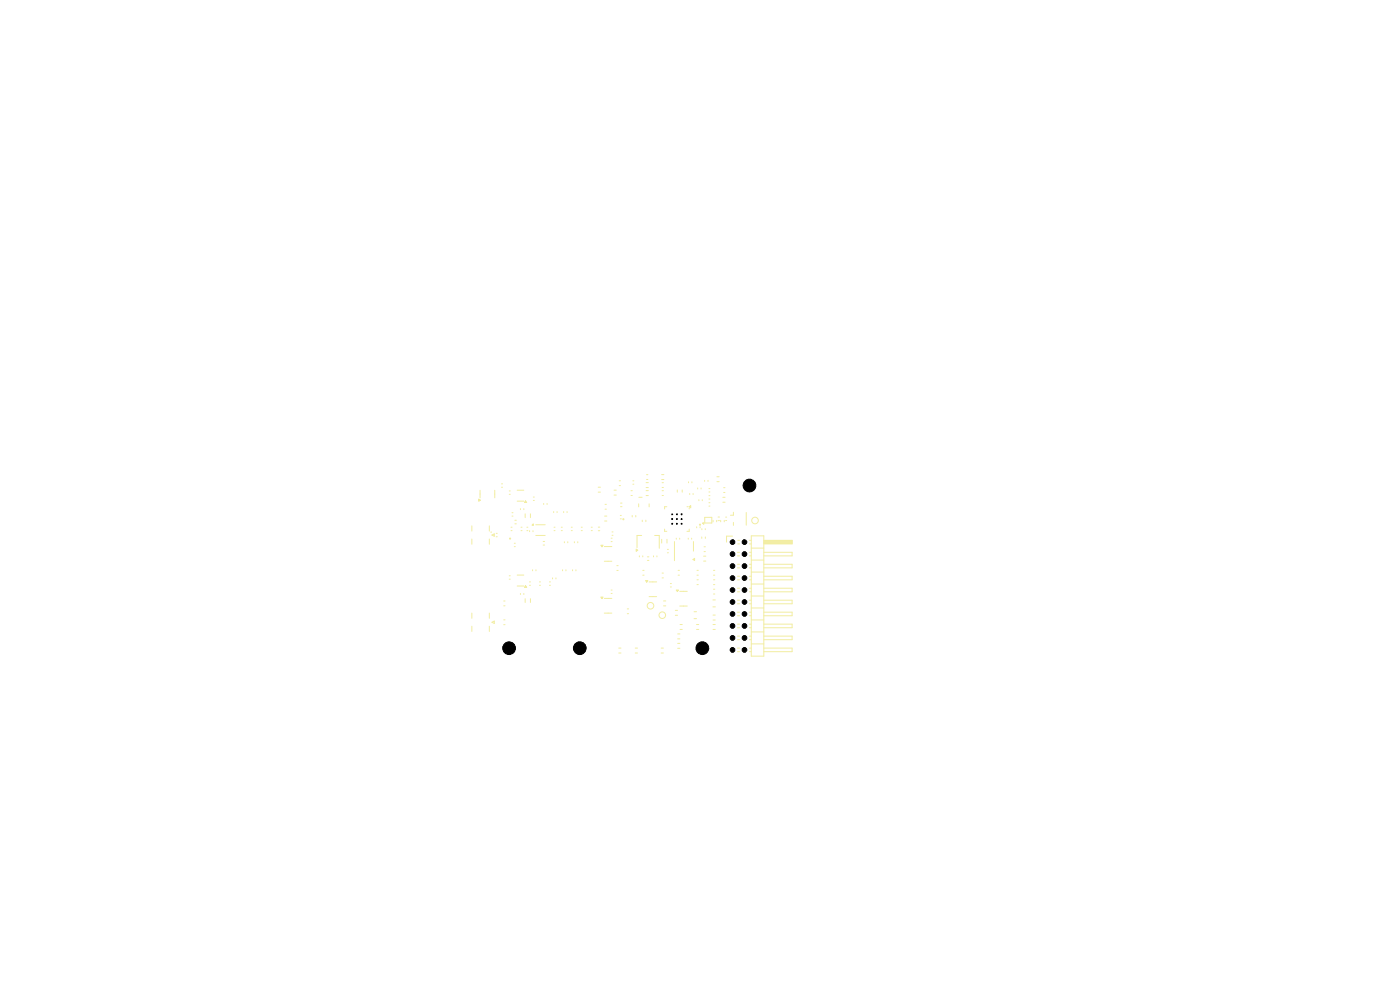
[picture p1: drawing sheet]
<svg xmlns="http://www.w3.org/2000/svg" width="297mm" height="210mm" viewBox="0 0 297 210" stroke-linecap="round" stroke-linejoin="round" font-family="sans-serif">
<g fill="none" stroke="#f2eda1" stroke-width=".21">
<path d="M115.2 114.9h.3M115.2 115.6h.3M125.4 111.8h.2M125.4 112.6h.2M128.3 109.5h.4M128.3 110.5h.4M130.3 104h.4M130.3 105h.4M135.5 106.9v.6M135.5 105.5h.7M137.2 100.7h.2M137.2 101.7h.2"/>
<path d="M137.7 106.9v.6M121.5 120.9v.2M122.2 120.9v.2M143.5 125.2h.4l-.2 .3zM144.2 125.4h1.6M144.2 128.6h1.6M151.4 121h.2M151.4 122h.2"/>
<circle cx="140.5" cy="130.5" r=".7"/>
</g>
<path d="M143.5 125.2h.4l-.2 .3z" fill="#f2eda1"/>
<g fill="none" stroke="#f2eda1" stroke-width=".21">
<path d="M100.1 111.6v1.1M100.1 114.3v1.2M103.8 111.6v1.1M103.8 114.3v1.2M104.4 113.5l.5-.2v.5zM105.3 113.1h.2M105.3 113.9h.2M111.4 109v.8M112.4 112.6v.2M112.5 109v.8M113.1 112.6v.2M117.5 111.8h.2"/>
<path d="M117.5 112.6h.2M119.1 111.8h.2M119.1 112.6h.2M119.7 114.9v.2M120.5 114.9v.2M130.9 120h.2M137.1 102.4h.4M137.1 103.4h.4M140.4 100.7h.4M140.4 101.7h.4M146.3 104.7v.2M147 104.7v.2"/>
<path d="M149 110.9h.3v.3zM149.5 109.7h1.5v1.2h-1.5zM152.1 101.1h.5M152.1 102.2h.5M112.3 123.4h.2M112.3 124.2h.2M130.9 121h.2M134.8 137.5h.4M134.8 138.5h.4M151.3 130.5h.4M151.3 131.5h.4M151.4 123h.2"/>
<path d="M151.4 124h.2M151.4 125h.2M151.4 126h.2"/>
</g>
<circle cx="148.5" cy="111.3" r=".12" fill="#f2eda1" stroke="#f2eda1" stroke-width=".21"/>
<path d="M149 110.9h.3v.3z" fill="#f2eda1"/>
<g fill="none" stroke="#f2eda1" stroke-width=".21">
<path d="M131.4 102h.2M131.4 103h.2M134.1 109.3v.4M134.9 109.3v.4M141 112.2v.5h.5M141.5 107.5h-.5v.5M145.7 107.5h.3M146.2 112.2v.5h-.5M146.2 107.8v.2M146.2 107.5l.3-.3v.5zM150.4 105.1h.2M150.4 105.9h.2"/>
<path d="M143.8 134.5h.4M143.8 135.5h.4"/>
</g>
<path d="M146.2 107.5l.3-.3v.5z" fill="#f2eda1"/>
<g fill="none" stroke="#f2eda1" stroke-width=".21">
<path d="M101.6 105.9l.3 .2-.3 .2zM101.8 104v1.6M105 104v1.6M110.4 107.9v.2M110.5 111.8h.2M110.5 112.6h.2M111.1 107.9v.2M119.6 108.5v.2M120.3 108.5v.2M143.7 103.9v.5M144.7 103.9v.5M150.4 106.6h.2"/>
<path d="M150.4 107.4h.2M153.5 103.4h.3M153.5 104.5h.3M155.6 108.7v.6h-.6M155.6 110.8v.7M158.3 108.7v2.7M140.8 127.5h.4M140.8 128.5h.4M142.2 123.8h.2M142.2 124.5h.2M143.8 136.5h.4M143.8 137.5h.4"/>
<path d="M151.2 127.3h.6M151.2 128.7h.6"/>
</g>
<path d="M101.6 105.9l.3 .2-.3 .2z" fill="#f2eda1"/>
<path d="M138.6 117.9v.2M139.4 117.9v.2M151.3 110.4v.3M152 110.4v.3M127.5 126.7h.4l-.2 .3zM128.2 126.9h1.6M128.2 130.1h1.6M133.1 129.2h.3M133.1 130.2h.3" fill="none" stroke="#f2eda1" stroke-width=".21"/>
<path d="M127.5 126.7h.4l-.2 .3z" fill="#f2eda1"/>
<path d="M127.5 115.7h.4l-.2 .3zM128.2 115.9h1.6M128.2 119.1h1.6M129.6 125.2h.3M129.6 125.9h.3" fill="none" stroke="#f2eda1" stroke-width=".21"/>
<path d="M127.5 115.7h.4l-.2 .3z" fill="#f2eda1"/>
<g fill="none" stroke="#f2eda1" stroke-width=".21">
<path d="M109.2 110.4h.3M109.2 111.1h.3M123.3 111.8h.2M123.3 112.6h.2M128.4 107h.2M128.4 108h.2M129.8 112.8h.2M129.8 113.6h.2M135 116.5l.3 .2-.3 .3zM136.1 113.6h-1v2.6M136.3 110.3v.4M137 110.3v.4"/>
<path d="M138.9 113.6h1v2.7M143.5 114.2v.2M144.2 114.2v.2M148 103.5v.2M148.7 103.5v.2M153.9 109.7h.3M153.9 110.4h.3M106.9 127.5h.2M106.9 128.5h.2M113 120.9v.2M113.7 120.9v.2M147.9 123h.2"/>
<path d="M147.9 124h.2"/>
</g>
<path d="M135 116.5l.3 .2-.3 .3z" fill="#f2eda1"/>
<path d="M106.4 102.6h.2M106.4 103.4h.2M109.7 104h1.4M109.7 106.3h1.4M111.5 106.3l.2 .3h-.4zM113.1 105.4h.3M113.1 106.2h.3M121.2 111.8h.2M121.2 112.6h.2M146.1 102.2v.2M146.8 102.2v.2" fill="none" stroke="#f2eda1" stroke-width=".21"/>
<path d="M111.5 106.3l.2 .3h-.4z" fill="#f2eda1"/>
<g fill="none" stroke="#f2eda1" stroke-width=".21">
<path d="M129.6 114.2h.3M129.6 114.9h.3M133.9 104.1h.2M133.9 105.1h.2M134.3 102h.2M134.3 102.7h.2M140.4 114.4v.8M141.5 114.4v.8M146 114.2v.2M146.7 114.2v.2M136.4 121h.2M136.4 122h.2"/>
<path d="M137 123.2h.4l-.2 .3zM137.7 123.4h1.6M137.7 126.6h1.6M140.5 121.6h.2M140.5 122.6h.2"/>
</g>
<path d="M137 123.2h.4l-.2 .3z" fill="#f2eda1"/>
<g fill="none" stroke="#f2eda1" stroke-width=".21">
<path d="M109.1 115.2h.2M109.1 116h.2M117.5 108.5v.2M118.2 108.5v.2M126.9 103.4h.5M126.9 104.4h.5M137.3 118.1h.4M137.3 118.9h.4M149.5 101.9v.2M150.2 101.9v.2M155.4 113.7h-1.3v1.3M156.4 117.2h.5"/>
<path d="M156.4 117.9h.5M156.4 119.7h.5M156.5 114.6h.4M156.5 115.4h.4M159 117.2h.4M159 117.9h.4M159 119.7h.4M159 114.6h.4M159 115.4h.4M159.4 113.7h2.6v25.5h-2.6zM159.4 116.3h2.6M159.4 118.8h2.6"/>
<path d="M162 117.2h6v.7h-6M162 119.7h6v.8h-6M162 114.6h6v.8h-6M162 114.7h6M162 114.8h6M162 114.9h6M162 115h6M162 115.2h6M162 115.3h6M109.7 122h1.4M109.7 124.3h1.4M111.5 124.3l.2 .3h-.4z"/>
<path d="M116.6 123.4h.2M116.6 124.2h.2M143.9 121h.2M143.9 122h.2M156.4 120.5h.5M156.4 122.2h.5M156.4 123h.5M156.4 124.8h.5M156.4 125.5h.5M156.4 127.3h.5M156.4 128.1h.5M156.4 129.9h.5"/>
<path d="M156.4 130.6h.5M156.4 132.4h.5M156.4 133.2h.5M156.4 134.9h.5M156.4 135.7h.5M156.4 137.5h.5M156.4 138.2h.5M159 120.5h.4M159 122.2h.4M159 123h.4M159 124.8h.4M159 125.5h.4"/>
<path d="M159 127.3h.4M159 128.1h.4M159 129.9h.4M159 130.6h.4M159 132.4h.4M159 133.2h.4M159 134.9h.4M159 135.7h.4M159 137.5h.4M159 138.2h.4M159.4 121.4h2.6M159.4 123.9h2.6"/>
<path d="M159.4 126.4h2.6M159.4 129h2.6M159.4 131.5h2.6M159.4 134.1h2.6M159.4 136.6h2.6M162 122.2h6v.8h-6M162 124.8h6v.7h-6M162 127.3h6v.8h-6M162 129.9h6v.7h-6M162 132.4h6v.8h-6M162 134.9h6v.8h-6M162 137.5h6v.7h-6"/>
</g>
<path d="M111.5 124.3l.2 .3h-.4z" fill="#f2eda1"/>
<g fill="none" stroke="#f2eda1" stroke-width=".21">
<path d="M108.6 108.8h.2M108.6 109.5h.2M115.3 106.8v.2M116.1 106.8v.2M121.8 114.9v.2M122.6 114.9v.2M131.6 109.3h.2M131.6 110.1h.2M141.6 116.5h.2M141.6 117.3h.2M143.1 114.9v4M147 118.7l.4-.3v.5z"/>
<path d="M147.1 114.9v2M147.8 111.7v.3M148.5 111.7v.3M152.9 110.4v.3M153.3 105.5h.5M153.3 106.5h.5M153.6 110.4v.3M100.1 130.1v1.1M100.1 132.8v1.2M103.8 130.1v1.1M103.8 132.8v1.2M104.4 132l.5-.2v.5z"/>
<path d="M108 122.1h.2M108 122.9h.2M117.2 122.6v.2M117.9 122.6v.2M119.3 120.9v.2M120.1 120.9v.2M143.3 129.5h.4M143.3 130.5h.4M144.3 132.5h.4M144.3 133.5h.4M147.2 129.8h.6M147.2 131.2h.6"/>
<path d="M147.8 132.5h.4M147.8 133.5h.4M147.9 121h.2M147.9 122h.2M151.3 132.5h.4M151.3 133.5h.4"/>
<circle cx="138" cy="128.5" r=".7"/>
</g>
<path d="M147 118.7l.4-.3v.5z" fill="#f2eda1"/>
<g fill="none" stroke="#f2eda1" stroke-width=".21">
<path d="M108 104.1h.2M108 104.9h.2M108.4 111.8h.2M108.4 112.6h.2M111.8 111.8h.2M111.8 112.6h.2M113.1 111.1v.3h-.2zM113.7 111.3h2M113.7 113.6h2M131.6 106.7h.4M131.6 107.5h.4M137.1 105.1h.4"/>
<path d="M137.1 104.1h.4M140.5 102.4h.2M140.5 103.4h.2M140.5 104.1h.2M140.5 105.1h.2M148.3 106v.2M148.9 112.1v.3M149 106v.2M149.3 118h.4M149.3 119h.4M149.4 116h.2M149.4 117h.2"/>
<path d="M149.6 112.1v.3M150.4 103.6h.2M150.4 104.4h.2M152.3 109.7h.3M152.3 110.4h.3M106.9 131.5h.2M106.9 132.5h.2M110.4 125.9v.2M111.1 125.9v.2M111.4 127v.8M112.5 127v.8M114.4 123.4h.3"/>
<path d="M114.4 124.2h.3M131.3 137.5h.4M131.3 138.5h.4M140.3 137.5h.4M140.3 138.5h.4"/>
<circle cx="104.2" cy="112.9" r=".05"/>
</g>
<g fill="#f2eda1" stroke="#f2eda1" stroke-width=".21">
<circle cx="108.2" cy="114.3" r=".12"/>
<circle cx="132.3" cy="110.1" r=".12"/>
</g>
<path d="M113.1 111.1v.3h-.2z" fill="#f2eda1"/>
<g fill="none" stroke="#f2eda1" stroke-width=".21">
<path d="M126.9 111.8h.3M126.9 112.6h.3M135.6 117.9v.2M136.4 117.9v.2M148.9 113.9v.3M149.6 113.9v.3"/>
<circle cx="160.2" cy="110.4" r=".7"/>
</g>
<g fill="#000" stroke="#000" stroke-width=".21">
<circle cx="142.6" cy="110.1" r=".1"/>
<circle cx="142.6" cy="111.1" r=".1"/>
<circle cx="142.6" cy="109.1" r=".1"/>
<circle cx="143.6" cy="111.1" r=".1"/>
<circle cx="143.6" cy="110.1" r=".1"/>
<circle cx="143.6" cy="109.1" r=".1"/>
<circle cx="144.6" cy="111.1" r=".1"/>
<circle cx="144.6" cy="110.1" r=".1"/>
<circle cx="144.6" cy="109.1" r=".1"/>
<circle cx="155.4" cy="115" r=".5"/>
<circle cx="155.4" cy="117.5" r=".5"/>
<circle cx="157.9" cy="115" r=".5"/>
<circle cx="157.9" cy="117.5" r=".5"/>
<circle cx="159" cy="103" r="1.35"/>
<circle cx="108" cy="137.5" r="1.35"/>
<circle cx="123" cy="137.5" r="1.35"/>
<circle cx="149" cy="137.5" r="1.35"/>
<circle cx="155.4" cy="125.2" r=".5"/>
<circle cx="155.4" cy="122.6" r=".5"/>
<circle cx="155.4" cy="120.1" r=".5"/>
<circle cx="155.4" cy="137.9" r=".5"/>
<circle cx="155.4" cy="135.3" r=".5"/>
<circle cx="155.4" cy="132.8" r=".5"/>
<circle cx="155.4" cy="127.7" r=".5"/>
<circle cx="155.4" cy="130.2" r=".5"/>
<circle cx="157.9" cy="122.6" r=".5"/>
<circle cx="157.9" cy="125.2" r=".5"/>
<circle cx="157.9" cy="120.1" r=".5"/>
<circle cx="157.9" cy="132.8" r=".5"/>
<circle cx="157.9" cy="135.3" r=".5"/>
<circle cx="157.9" cy="130.2" r=".5"/>
<circle cx="157.9" cy="137.9" r=".5"/>
<circle cx="157.9" cy="127.7" r=".5"/>
</g>
</svg>
